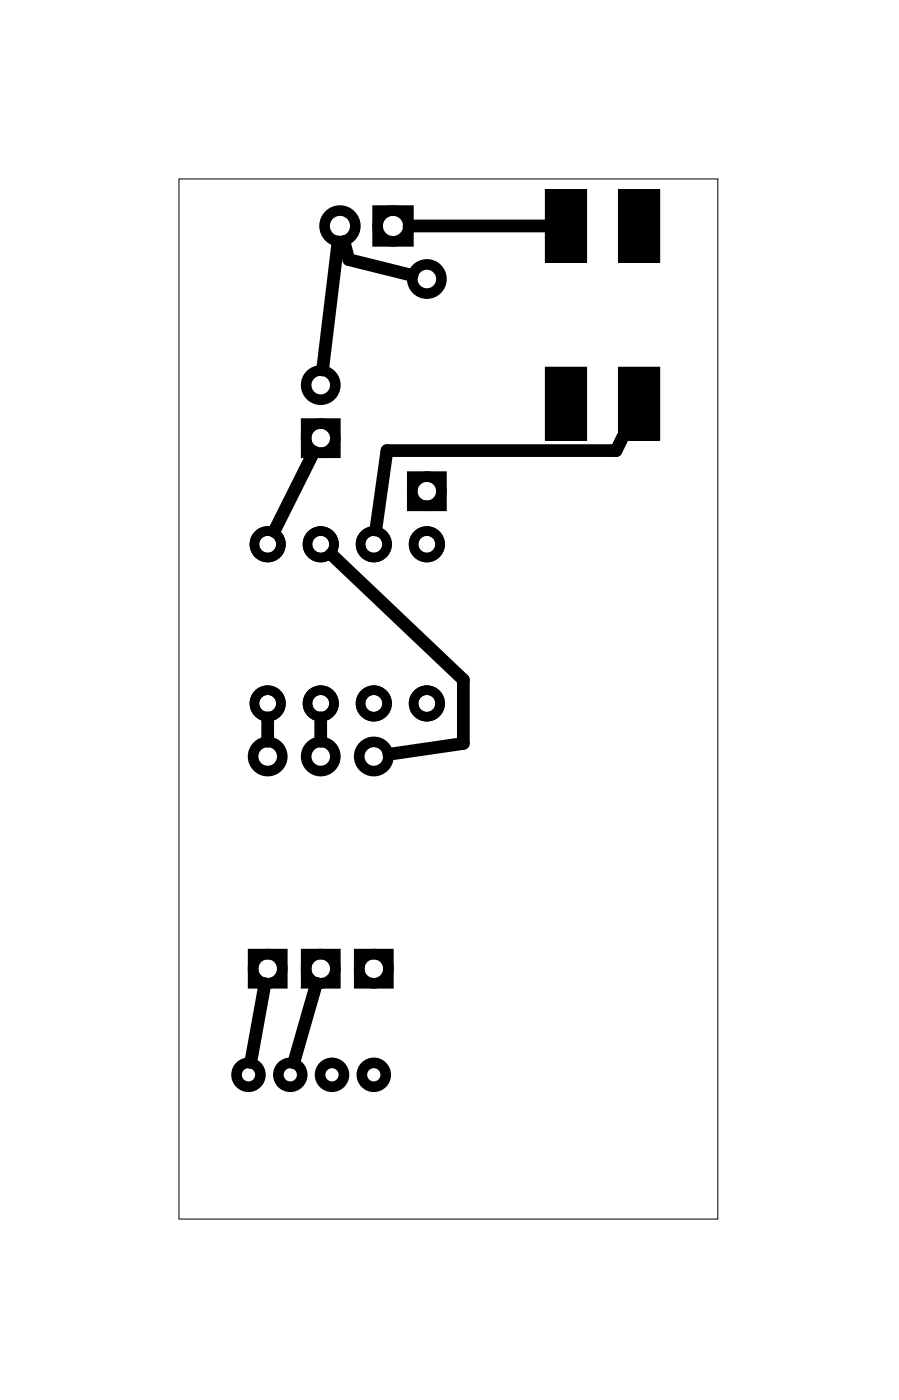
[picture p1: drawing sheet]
<svg xmlns="http://www.w3.org/2000/svg" width="43mm" height="67mm" viewBox="0 0 43 67" stroke-linecap="round" stroke-linejoin="round" font-family="sans-serif">
<path d="M8.6 8.6h25.8v49.8h-25.8z" fill="none" stroke="#000" stroke-width=".05"/>
<g fill="none" stroke="#000" stroke-width=".51">
<path d="M18.1 10.1h1.5v1.5h-1.5zM14.7 20.3h1.4v1.4h-1.4zM19.7 22.8h1.4v1.4h-1.4zM12.1 45.7h1.4v1.4h-1.4zM14.7 45.7h1.4v1.4h-1.4zM17.2 45.7h1.4v1.4h-1.4z"/>
<circle cx="15.4" cy="18.4" r=".7"/>
<circle cx="16.3" cy="10.8" r=".74"/>
<circle cx="18.8" cy="10.8" r=".74"/>
<circle cx="20.4" cy="13.4" r=".7"/>
<circle cx="12.8" cy="36.2" r=".7"/>
<circle cx="15.4" cy="21" r=".7"/>
<circle cx="15.4" cy="36.2" r=".7"/>
<circle cx="17.9" cy="36.2" r=".7"/>
<circle cx="20.4" cy="23.5" r=".7"/>
<circle cx="11.9" cy="51.5" r=".57"/>
<circle cx="12.8" cy="46.4" r=".7"/>
<circle cx="13.9" cy="51.5" r=".57"/>
<circle cx="15.4" cy="46.4" r=".7"/>
<circle cx="15.9" cy="51.5" r=".57"/>
<circle cx="17.9" cy="51.5" r=".57"/>
<circle cx="17.9" cy="46.4" r=".7"/>
</g>
<g fill="none" stroke="#000" stroke-width=".46">
<circle cx="12.8" cy="26.1" r=".64"/>
<circle cx="12.8" cy="33.7" r=".64"/>
<circle cx="15.4" cy="26.1" r=".64"/>
<circle cx="15.4" cy="33.7" r=".64"/>
<circle cx="17.9" cy="26.1" r=".64"/>
<circle cx="17.9" cy="33.7" r=".64"/>
<circle cx="20.4" cy="26.1" r=".64"/>
<circle cx="20.4" cy="33.7" r=".64"/>
</g>
<g fill="#000">
<path d="M26.1 9.1h2v3.5h-2zM29.6 9.1h2v3.5h-2zM26.1 17.6h2v3.5h-2zM29.6 17.6h2v3.5h-2z"/>
<path d="M26.1 9.1h2v3.5h-2zM26.1 9.1v3.5h2v-3.5z"/>
<path d="M29.6 9.1h2v3.5h-2zM29.6 9.1v3.5h2v-3.5z"/>
<path d="M26.1 17.6h2v3.5h-2zM26.1 17.6v3.5h2v-3.5z"/>
<path d="M29.6 17.6h2v3.5h-2zM29.6 17.6v3.5h2v-3.5z"/>
</g>
<path d="M16.2 11.6l-.8 6.1M16.5 11.6l.2 .8 3 .8M19.6 10.8h6.6M12.8 34.4v1.1M15 21.6l-1.9 3.8M15.4 34.4v1.1M15.9 26.5l6.3 6v3.1l-3.6 .5M29.8 20.9l-.3 .7h-11l-.5 3.8M12.7 47.1l-.7 3.8M15.2 47.1l-1.1 3.8" fill="none" stroke="#000" stroke-width=".61"/>
</svg>
